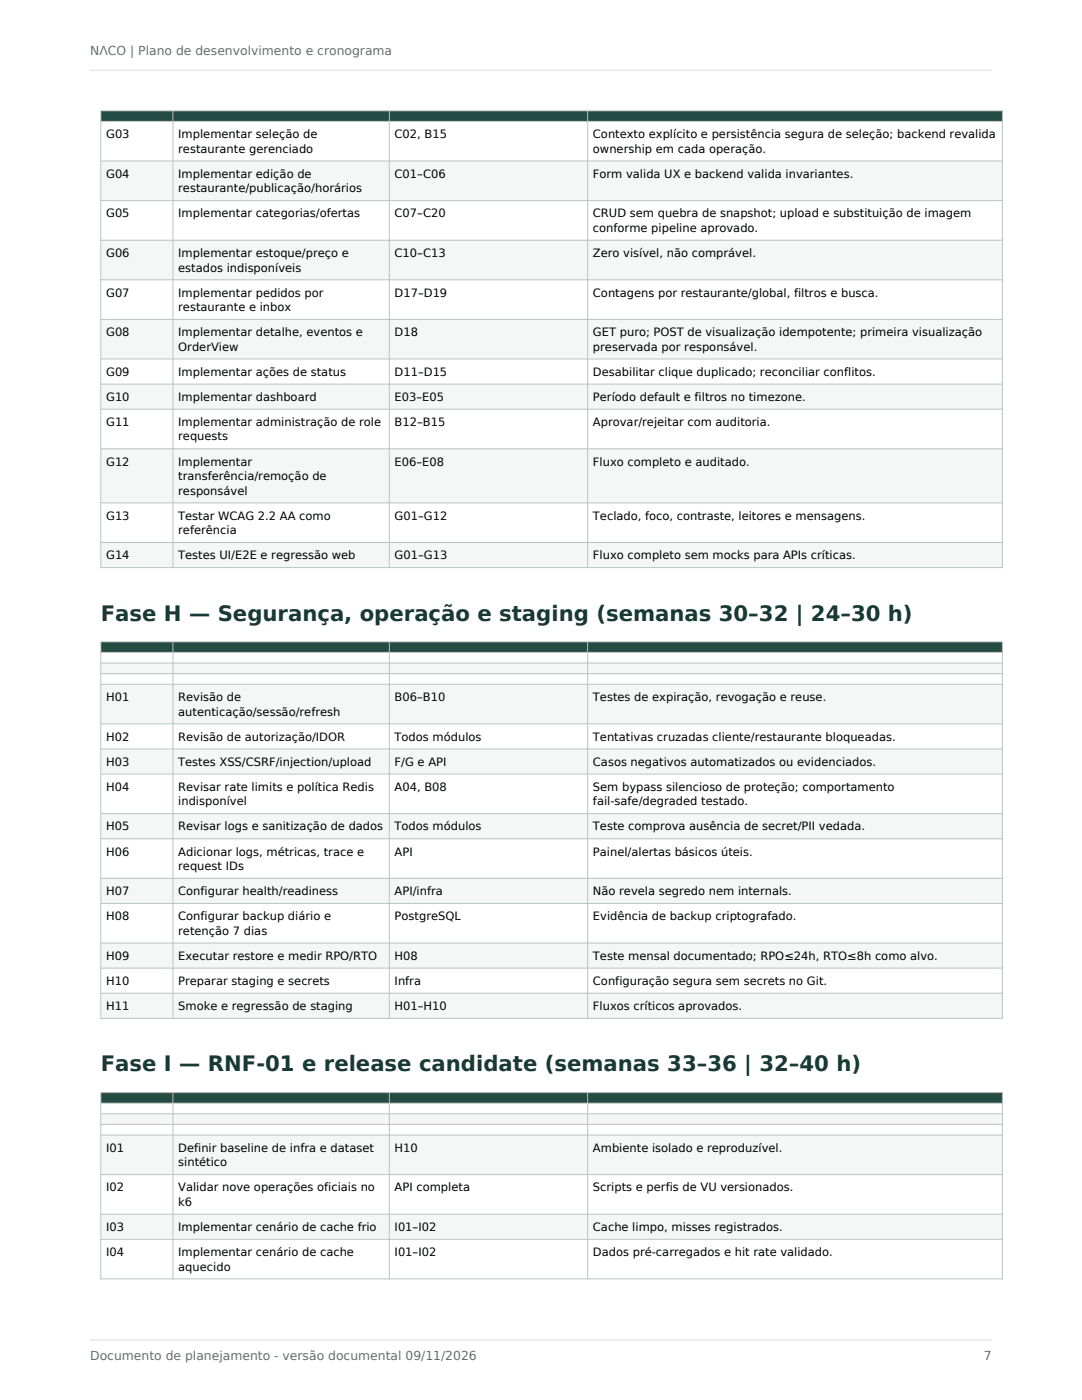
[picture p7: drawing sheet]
<svg xmlns="http://www.w3.org/2000/svg" width="216mm" height="279mm" viewBox="0 0 216 279" stroke-linecap="round" stroke-linejoin="round" font-family="sans-serif">
<defs><g id="words">
<g font-size="4.2" fill="#183a35">
<text x="20.1" y="123.9">Fase H — Segurança, operação e staging (semanas 30–32 | 24–30 h)</text>
<text x="20.1" y="213.8">Fase I — RNF-01 e release candidate (semanas 33–36 | 32–40 h)</text>
</g>
<g font-size="2.5" fill="#63716b">
<text x="18" y="11">NɅCO | Plano de desenvolvimento e cronograma</text>
<text x="18" y="271.4">Documento de planejamento - versão documental 09/11/2026</text>
<text x="196.3" y="271.4">7</text>
</g>
<g font-size="2.3">
<text x="21.2" y="27.6">G03</text>
<text x="35.6" y="27.6">Implementar seleção de</text>
<text x="78.7" y="27.6">C02, B15</text>
<text x="118.3" y="27.6">Contexto explícito e persistência segura de seleção; backend revalida</text>
<text x="21.2" y="35.5">G04</text>
<text x="35.6" y="30.5">restaurante gerenciado</text>
<text x="35.6" y="35.5">Implementar edição de</text>
<text x="78.7" y="35.5">C01–C06</text>
<text x="118.3" y="30.5">ownership em cada operação.</text>
<text x="118.3" y="35.5">Form valida UX e backend valida invariantes.</text>
<text x="35.6" y="38.4">restaurante/publicação/horários</text>
<text x="21.2" y="43.4">G05</text>
<text x="35.6" y="43.4">Implementar categorias/ofertas</text>
<text x="78.7" y="43.4">C07–C20</text>
<text x="118.3" y="43.4">CRUD sem quebra de snapshot; upload e substituição de imagem</text>
<text x="118.3" y="46.3">conforme pipeline aprovado.</text>
<text x="21.2" y="51.3">G06</text>
<text x="35.6" y="51.3">Implementar estoque/preço e</text>
<text x="78.7" y="51.3">C10–C13</text>
<text x="118.3" y="51.3">Zero visível, não comprável.</text>
<text x="21.2" y="59.2">G07</text>
<text x="35.6" y="54.2">estados indisponíveis</text>
<text x="35.6" y="59.2">Implementar pedidos por</text>
<text x="78.7" y="59.2">D17–D19</text>
<text x="118.3" y="59.2">Contagens por restaurante/global, filtros e busca.</text>
<text x="35.6" y="62.1">restaurante e inbox</text>
<text x="21.2" y="67.1">G08</text>
<text x="35.6" y="67.1">Implementar detalhe, eventos e</text>
<text x="35.6" y="70">OrderView</text>
<text x="78.7" y="67.1">D18</text>
<text x="118.3" y="67.1">GET puro; POST de visualização idempotente; primeira visualização</text>
<text x="118.3" y="70">preservada por responsável.</text>
<text x="21.2" y="75">G09</text>
<text x="35.6" y="75">Implementar ações de status</text>
<text x="78.7" y="75">D11–D15</text>
<text x="118.3" y="75">Desabilitar clique duplicado; reconciliar conflitos.</text>
<text x="21.2" y="80">G10</text>
<text x="35.6" y="80">Implementar dashboard</text>
<text x="78.7" y="80">E03–E05</text>
<text x="118.3" y="80">Período default e filtros no timezone.</text>
<text x="21.2" y="85">G11</text>
<text x="35.6" y="85">Implementar administração de role</text>
<text x="35.6" y="87.9">requests</text>
<text x="78.7" y="85">B12–B15</text>
<text x="118.3" y="85">Aprovar/rejeitar com auditoria.</text>
<text x="21.2" y="92.9">G12</text>
<text x="35.6" y="92.9">Implementar</text>
<text x="35.6" y="95.8">transferência/remoção de</text>
<text x="78.7" y="92.9">E06–E08</text>
<text x="118.3" y="92.9">Fluxo completo e auditado.</text>
<text x="35.6" y="98.7">responsável</text>
<text x="21.2" y="103.7">G13</text>
<text x="35.6" y="103.7">Testar WCAG 2.2 AA como</text>
<text x="35.6" y="106.6">referência</text>
<text x="78.7" y="103.7">G01–G12</text>
<text x="118.3" y="103.7">Teclado, foco, contraste, leitores e mensagens.</text>
<text x="21.2" y="111.6">G14</text>
<text x="35.6" y="111.6">Testes UI/E2E e regressão web</text>
<text x="78.7" y="111.6">G01–G13</text>
<text x="118.3" y="111.6">Fluxo completo sem mocks para APIs críticas.</text>
<text x="21.2" y="139.9">H01</text>
<text x="35.6" y="139.9">Revisão de</text>
<text x="35.6" y="142.8">autenticação/sessão/refresh</text>
<text x="78.7" y="139.9">B06–B10</text>
<text x="118.3" y="139.9">Testes de expiração, revogação e reuse.</text>
<text x="21.2" y="147.8">H02</text>
<text x="35.6" y="147.8">Revisão de autorização/IDOR</text>
<text x="78.7" y="147.8">Todos módulos</text>
<text x="118.3" y="147.8">Tentativas cruzadas cliente/restaurante bloqueadas.</text>
<text x="21.2" y="152.8">H03</text>
<text x="35.6" y="152.8">Testes XSS/CSRF/injection/upload</text>
<text x="78.7" y="152.8">F/G e API</text>
<text x="118.3" y="152.8">Casos negativos automatizados ou evidenciados.</text>
<text x="21.2" y="157.8">H04</text>
<text x="35.6" y="157.8">Revisar rate limits e política Redis</text>
<text x="35.6" y="160.7">indisponível</text>
<text x="78.7" y="157.8">A04, B08</text>
<text x="118.3" y="157.8">Sem bypass silencioso de proteção; comportamento</text>
<text x="118.3" y="160.7">fail-safe/degraded testado.</text>
<text x="21.2" y="165.7">H05</text>
<text x="35.6" y="165.7">Revisar logs e sanitização de dados</text>
<text x="78.7" y="165.7">Todos módulos</text>
<text x="118.3" y="165.7">Teste comprova ausência de secret/PII vedada.</text>
<text x="21.2" y="170.7">H06</text>
<text x="35.6" y="170.7">Adicionar logs, métricas, trace e</text>
<text x="35.6" y="173.6">request IDs</text>
<text x="78.7" y="170.7">API</text>
<text x="118.3" y="170.7">Painel/alertas básicos úteis.</text>
<text x="21.2" y="178.6">H07</text>
<text x="35.6" y="178.6">Configurar health/readiness</text>
<text x="78.7" y="178.6">API/infra</text>
<text x="118.3" y="178.6">Não revela segredo nem internals.</text>
<text x="21.2" y="183.7">H08</text>
<text x="35.6" y="183.7">Configurar backup diário e</text>
<text x="78.7" y="183.7">PostgreSQL</text>
<text x="118.3" y="183.7">Evidência de backup criptografado.</text>
<text x="21.2" y="191.6">H09</text>
<text x="35.6" y="186.5">retenção 7 dias</text>
<text x="35.6" y="191.6">Executar restore e medir RPO/RTO</text>
<text x="78.7" y="191.6">H08</text>
<text x="118.3" y="191.6">Teste mensal documentado; RPO≤24h, RTO≤8h como alvo.</text>
<text x="21.2" y="196.6">H10</text>
<text x="35.6" y="196.6">Preparar staging e secrets</text>
<text x="78.7" y="196.6">Infra</text>
<text x="118.3" y="196.6">Configuração segura sem secrets no Git.</text>
<text x="21.2" y="201.6">H11</text>
<text x="35.6" y="201.6">Smoke e regressão de staging</text>
<text x="78.7" y="201.6">H01–H10</text>
<text x="118.3" y="201.6">Fluxos críticos aprovados.</text>
<text x="21.2" y="229.9">I01</text>
<text x="35.6" y="229.9">Definir baseline de infra e dataset</text>
<text x="35.6" y="232.8">sintético</text>
<text x="78.7" y="229.9">H10</text>
<text x="118.3" y="229.9">Ambiente isolado e reproduzível.</text>
<text x="21.2" y="237.8">I02</text>
<text x="35.6" y="237.8">Validar nove operações oficiais no</text>
<text x="78.7" y="237.8">API completa</text>
<text x="118.3" y="237.8">Scripts e perfis de VU versionados.</text>
<text x="21.2" y="245.7">I03</text>
<text x="35.6" y="240.7">k6</text>
<text x="35.6" y="245.7">Implementar cenário de cache frio</text>
<text x="78.7" y="245.7">I01–I02</text>
<text x="118.3" y="245.7">Cache limpo, misses registrados.</text>
<text x="21.2" y="250.7">I04</text>
<text x="35.6" y="250.7">Implementar cenário de cache</text>
<text x="78.7" y="250.7">I01–I02</text>
<text x="118.3" y="250.7">Dados pré-carregados e hit rate validado.</text>
<text x="35.6" y="253.6">aquecido</text>
</g>
</g></defs>
<path d="M18 14h179.9M18 267.4h179.9" fill="none" stroke="#d7deda" stroke-width=".2"/>
<path d="M20.1 22.1h179.9v2.1h-179.9z" fill-rule="evenodd" fill="#244b44"/>
<path d="M20.1 24.2h179.9v7.9h-179.9z" fill-rule="evenodd" fill="#fff"/>
<path d="M20.1 32.1h179.9v7.9h-179.9z" fill-rule="evenodd" fill="#f5f7f6"/>
<path d="M20.1 40h179.9v7.9h-179.9z" fill-rule="evenodd" fill="#fff"/>
<path d="M20.1 47.9h179.9v7.9h-179.9z" fill-rule="evenodd" fill="#f5f7f6"/>
<path d="M20.1 55.8h179.9v7.9h-179.9z" fill-rule="evenodd" fill="#fff"/>
<path d="M20.1 63.7h179.9v7.9h-179.9z" fill-rule="evenodd" fill="#f5f7f6"/>
<path d="M20.1 71.6h179.9v5.1h-179.9z" fill-rule="evenodd" fill="#fff"/>
<path d="M20.1 76.7h179.9v5h-179.9z" fill-rule="evenodd" fill="#f5f7f6"/>
<path d="M20.1 81.7h179.9v7.9h-179.9z" fill-rule="evenodd" fill="#fff"/>
<path d="M20.1 89.6h179.9v10.8h-179.9z" fill-rule="evenodd" fill="#f5f7f6"/>
<path d="M20.1 100.4h179.9v7.9h-179.9z" fill-rule="evenodd" fill="#fff"/>
<path d="M20.1 108.3h179.9v5h-179.9z" fill-rule="evenodd" fill="#f5f7f6"/>
<g fill="none" stroke="#b9c4bf" stroke-width=".2">
<path d="M20.1 22.1h179.9v91.2h-179.9zM20.1 24.2h179.9M20.1 32.1h179.9M34.5 22.1v91.2M77.7 22.1v91.2M117.3 22.1v91.2M20.1 40h179.9M20.1 47.9h179.9M20.1 55.8h179.9M20.1 63.7h179.9M20.1 71.6h179.9M20.1 76.7h179.9"/>
<path d="M20.1 81.7h179.9M20.1 89.6h179.9M20.1 100.4h179.9M20.1 108.3h179.9"/>
</g>
<path d="M20.1 128.1h179.9v2.1h-179.9z" fill-rule="evenodd" fill="#244b44"/>
<path d="M20.1 130.2h179.9v2.1h-179.9z" fill-rule="evenodd" fill="#fff"/>
<path d="M20.1 132.3h179.9v2.1h-179.9z" fill-rule="evenodd" fill="#f5f7f6"/>
<path d="M20.1 134.4h179.9v2.2h-179.9z" fill-rule="evenodd" fill="#fff"/>
<path d="M20.1 136.6h179.9v7.9h-179.9z" fill-rule="evenodd" fill="#f5f7f6"/>
<path d="M20.1 144.5h179.9v5h-179.9z" fill-rule="evenodd" fill="#fff"/>
<path d="M20.1 149.5h179.9v5h-179.9z" fill-rule="evenodd" fill="#f5f7f6"/>
<path d="M20.1 154.5h179.9v7.9h-179.9z" fill-rule="evenodd" fill="#fff"/>
<path d="M20.1 162.4h179.9v5h-179.9z" fill-rule="evenodd" fill="#f5f7f6"/>
<path d="M20.1 167.4h179.9v7.9h-179.9z" fill-rule="evenodd" fill="#fff"/>
<path d="M20.1 175.3h179.9v5h-179.9z" fill-rule="evenodd" fill="#f5f7f6"/>
<path d="M20.1 180.3h179.9v7.9h-179.9z" fill-rule="evenodd" fill="#fff"/>
<path d="M20.1 188.2h179.9v5h-179.9z" fill-rule="evenodd" fill="#f5f7f6"/>
<path d="M20.1 193.2h179.9v5h-179.9z" fill-rule="evenodd" fill="#fff"/>
<path d="M20.1 198.2h179.9v5h-179.9z" fill-rule="evenodd" fill="#f5f7f6"/>
<g fill="none" stroke="#b9c4bf" stroke-width=".2">
<path d="M20.1 128.1h179.9v75.1h-179.9zM20.1 130.2h179.9M20.1 132.3h179.9M20.1 134.4h179.9M20.1 136.6h179.9M34.5 128.1v75.1M77.7 128.1v75.1M117.3 128.1v75.1M20.1 144.5h179.9M20.1 149.5h179.9M20.1 154.5h179.9M20.1 162.4h179.9"/>
<path d="M20.1 167.4h179.9M20.1 175.3h179.9M20.1 180.3h179.9M20.1 188.2h179.9M20.1 193.2h179.9M20.1 198.2h179.9"/>
</g>
<path d="M20.1 218h179.9v2.2h-179.9z" fill-rule="evenodd" fill="#244b44"/>
<path d="M20.1 220.2h179.9v2.1h-179.9z" fill-rule="evenodd" fill="#fff"/>
<path d="M20.1 222.3h179.9v2.1h-179.9z" fill-rule="evenodd" fill="#f5f7f6"/>
<path d="M20.1 224.4h179.9v2.1h-179.9z" fill-rule="evenodd" fill="#fff"/>
<path d="M20.1 226.5h179.9v7.9h-179.9z" fill-rule="evenodd" fill="#f5f7f6"/>
<path d="M20.1 234.4h179.9v7.9h-179.9z" fill-rule="evenodd" fill="#fff"/>
<path d="M20.1 242.3h179.9v5h-179.9z" fill-rule="evenodd" fill="#f5f7f6"/>
<path d="M20.1 247.3h179.9v7.9h-179.9z" fill-rule="evenodd" fill="#fff"/>
<path d="M20.1 218h179.9v37.2h-179.9zM34.5 218v37.2M77.7 218v37.2M117.3 218v37.2M20.1 220.2h179.9M20.1 222.3h179.9M20.1 224.4h179.9M20.1 226.5h179.9M20.1 234.4h179.9M20.1 242.3h179.9M20.1 247.3h179.9" fill="none" stroke="#b9c4bf" stroke-width=".2"/>
<use href="#words"/>
</svg>
